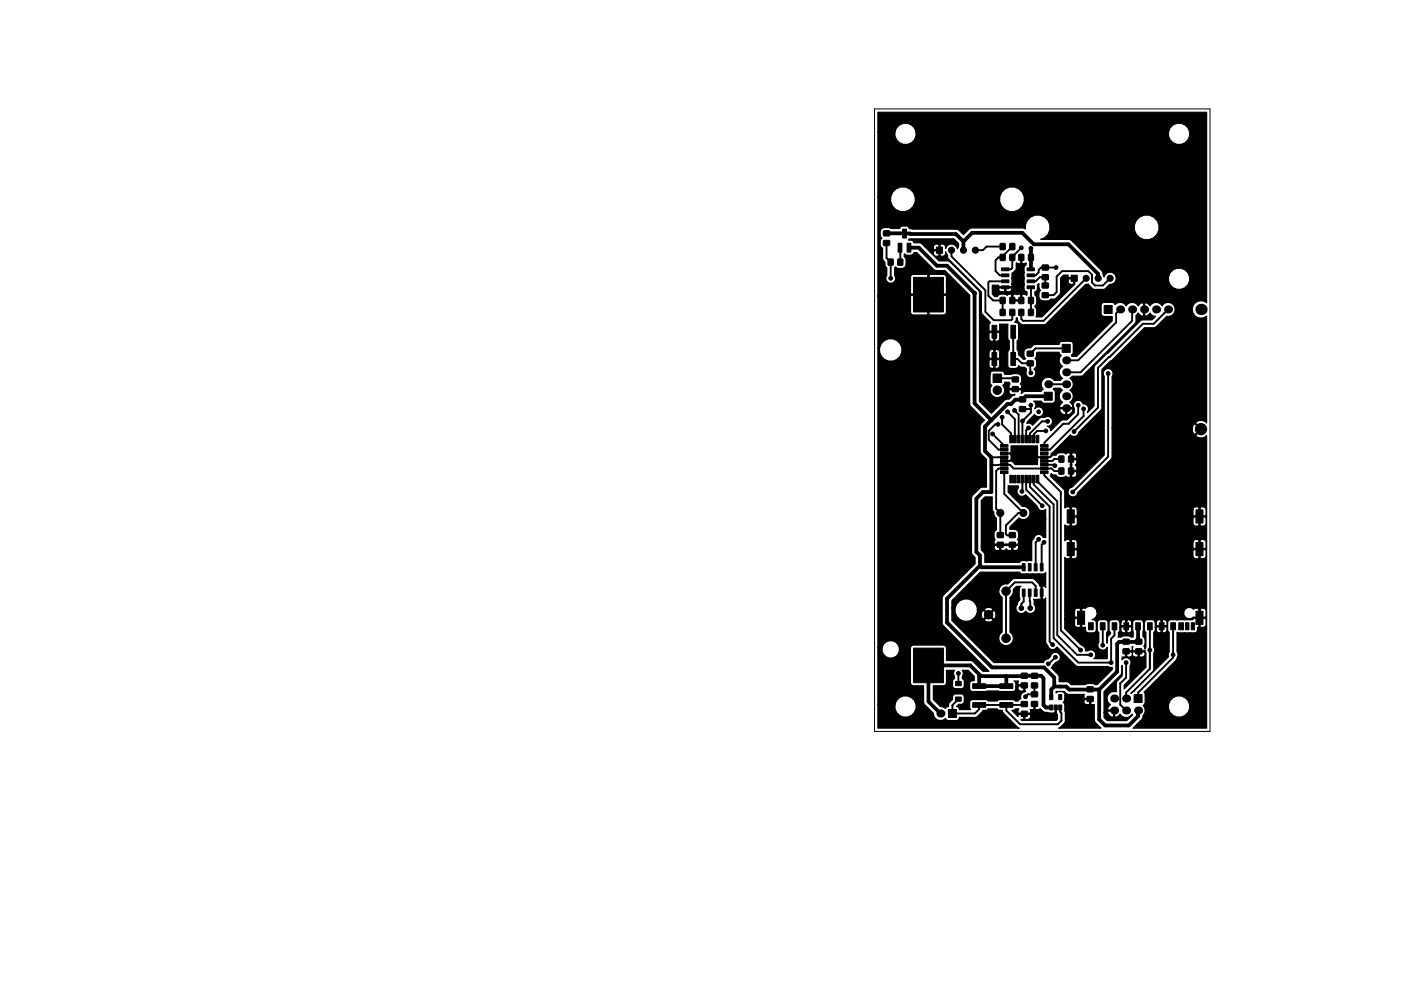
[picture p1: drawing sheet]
<svg xmlns="http://www.w3.org/2000/svg" width="297mm" height="210mm" viewBox="0 0 297 210" stroke-linecap="round" stroke-linejoin="round" font-family="sans-serif">
<path d="M185.4 23.1h71.1v132.1h-71.1z" fill="none" stroke="#000" stroke-width=".21"/>
<g fill="#000" stroke="#000" stroke-width=".21">
<path d="M187.3 51.1l1.3-.1v1l-1.2 .1zM187.3 49h1.3v1h-1.2zM188.3 55h1v1.3l-1-.1zM190.4 51.6h.8v1.9h-.8zM190.4 55h1v1.3l-1-.1zM191.4 48.6h.8v1.9h-.8zM192.3 51.6h.8v1.9h-.8zM198.5 52.4h1.3v1.3h-1.3zM212.4 59.4h1.5v.6h-1.5zM212.4 58.1h1.5v.6h-1.5zM212.4 56.8h1.5v.6h-1.5zM212.1 51.7h1v1.3l-1-.1z"/>
<path d="M212.1 54h1v1.3l-1-.1zM214.1 51.7h1v1.3l-1-.1zM214.1 54h1v1.3l-1-.1zM216 54h1.1l-.1 1.2h-1zM217.8 56.8h1.5v.6h-1.5zM217.8 58.1h1.5v.6h-1.5zM217.8 59.4h1.5v.6h-1.5zM218.1 54h1v1.2h-1zM221 60.1h1.2l.1 1h-1.3zM221 58.3h1.2l.1 1h-1.3zM221 56.3l1.2-.1 .1 1-1.3 .1zM227.1 58.4h1.3v1.3h-1.3z"/>
<path d="M193.7 58.8h6.3v7.4h-6.3zM210.3 69h1v2.8h-1zM210.3 74.8h1v2.7h-1zM210.6 79.4h1.8v1.8h-1.8zM212.4 60.7h1.5v.6h-1.5zM212.1 65.7h1v1.2h-1zM212.1 63.1h1v1.3h-1zM214.3 74.8h1v2.7h-1zM214.3 69h1v2.8h-1zM214.1 65.7h1v1.2h-1zM214.1 63.1h1v1.3h-1zM214.6 80h1.3v1h-1.2z"/>
<path d="M216 65.7h1.1l-.1 1.2h-1zM216 63.1h1.1l-.1 1.3h-1zM217.8 60.7h1.5v.6h-1.5zM217.8 74.5h1.2l.1 1-1.3 .1zM217.8 76.6h1.2l.1 1h-1.3zM218.1 65.7h1v1.2h-1zM218.1 63.1h1v1.3h-1zM221 62.1h1.2l.1 1h-1.3zM225.2 73.1h1.7v1.7h-1.7zM234.1 64.8h1.7v1.7h-1.7zM212.1 99.1h1.6v.6h-1.6zM212.1 98.3h1.6v.6h-1.6z"/>
<path d="M212.1 97.5h1.6v.6h-1.6zM212.1 96.7h1.6v.6h-1.6zM212.1 95.9h1.6v.6h-1.6zM212.1 95.1h1.6v.6h-1.6zM212.1 94.3h1.6v.6h-1.6zM214.1 92.4h.5v1.6h-.5zM214.9 92.4h.5v1.6h-.5zM214.6 82.1l1.3-.1v1l-1.2 .1zM215.7 92.4h.5v1.6h-.5zM216.5 92.4h.5v1.6h-.5zM216.2 86.3h1.2v1h-1.2zM216.2 84.2h1.2v1l-1.2 .1z"/>
<path d="M217.3 92.4h.5v1.6h-.5zM218.1 92.4h.5v1.6h-.5zM218.9 92.4h.5v1.6h-.5zM219.7 92.4h.5v1.6h-.5zM220.6 94.3h1.6v.6h-1.6zM220.6 95.1h1.6v.6h-1.6zM220.6 95.9h1.6v.6h-1.6zM220.6 96.7h1.6v.6h-1.6zM220.6 97.5h1.6v.6h-1.6zM220.6 98.3h1.6v.6h-1.6zM220.6 99.1h1.6v.6h-1.6zM221.4 83.2h1.7v1.7h-1.7z"/>
<path d="M224.5 99.3h1.1l-.1 1.3h-1zM224.5 96.8h1.1l-.1 1.2h-1zM226.6 99.3h1v1.3h-1zM226.6 96.8h1v1.2h-1zM212.1 99.9h1.6v.6h-1.6zM211.5 115.1h1.2v1h-1.2zM211.5 113h1.2v1h-1.2zM214.1 100.9h.5v1.6h-.5zM214 113h1.2l.1 1h-1.3zM214 115.1h1.2l.1 1h-1.3zM214.9 100.9h.5v1.6h-.5zM215.7 100.9h.5v1.6h-.5z"/>
<path d="M216.5 100.9h.5v1.6h-.5zM217.3 100.9h.5v1.6h-.5zM218.1 100.9h.5v1.6h-.5zM218.9 100.9h.5v1.6h-.5zM219.7 100.9h.5v1.6h-.5zM220.6 99.9h1.6v.6h-1.6zM226.3 108.2h1.5v2.8h-1.5zM226.3 115.1h1.5v2.8h-1.5zM253.6 108.2h1.5v2.8h-1.5zM253.6 115.1h1.5v2.8h-1.5zM216.7 125h.6v1.5h-.6zM216.7 119.6h.6v1.5h-.6z"/>
<path d="M218 125h.6v1.5h-.6zM218 119.6h.6v1.5h-.6zM219.3 125h.6v1.5h-.6zM219.3 119.6h.6v1.5h-.6zM220.6 125h.6v1.5h-.6zM220.6 119.6h.6v1.5h-.6zM228.5 129.7h1.5v2.8h-1.5zM230.8 132.1h1v1.5h-1zM233.3 132.1h1v1.5h-1zM235.8 132.1h1v1.5h-1zM238.1 135.6h1.3v1l-1.2 .1zM238.1 137.7h1.3v1h-1.2z"/>
<path d="M238.3 132.1h1v1.5h-1zM240.8 132.1h1v1.5h-1zM240.8 135.6h1.2l.1 1-1.3 .1zM240.8 137.7h1.2l.1 1h-1.3zM243.3 132.1h1v1.5h-1zM245.8 132.1h1v1.5h-1zM248.2 132.1h1v1.5h-1zM249.9 132.1h1v1.5h-1zM251.4 132.1h.7v1.5h-.7zM252.6 132.1h.7v1.5h-.7zM253.6 129.7h1.5v2.8h-1.5zM193.7 137.5h6.3v7.3h-6.3z"/>
<path d="M201.1 150.5h1.7v1.7h-1.7zM202.6 147.9h1.2v.9h-1.2zM202.6 144.6h1.2v.9h-1.2zM206.2 149.1h2.8v1h-2.8zM206.2 145.1h2.8v1h-2.8zM212 149.1h2.7v1h-2.7zM212 145.1h2.7v1h-2.7zM216.5 144.9h1.3v1h-1.2zM216.5 142.9h1.3v1h-1.2zM216.5 148.9h1.3v1h-1.2zM216.5 150.9h1.3v1l-1.2 .1zM218.7 142.9h1.2l.1 1h-1.3z"/>
<path d="M218.7 144.9h1.2l.1 1h-1.3zM218.7 146.8h1.2l.1 1h-1.3zM218.7 148.9l1.2-.1 .1 1-1.3 .1zM222.6 147.4h.6v1h-.6zM222.6 149.6h.6v1h-.6zM223.5 149.6h.7v1h-.7zM224.5 147.4h.6v1h-.6zM224.5 149.6h.6v1h-.6zM230.5 145.7h1.2l.1 1-1.3 .1zM230.5 147.8h1.2l.1 1h-1.3zM240.5 147.4h1.6v1.7h-1.6z"/>
<circle cx="208.9" cy="28.2" r=".4"/>
<circle cx="236.2" cy="28.2" r=".4"/>
<circle cx="188.8" cy="59" r=".4"/>
<circle cx="201.7" cy="53.1" r=".65"/>
<circle cx="204.3" cy="53.1" r=".65"/>
<circle cx="206.8" cy="53.1" r=".65"/>
<circle cx="216.5" cy="52.6" r=".4"/>
<circle cx="218.6" cy="52.7" r=".4"/>
<circle cx="223.9" cy="56.8" r=".4"/>
<circle cx="230.3" cy="59" r=".65"/>
<circle cx="232.8" cy="59" r=".65"/>
<circle cx="235.4" cy="59" r=".65"/>
<circle cx="250.7" cy="53.3" r=".4"/>
<circle cx="201.9" cy="70.7" r=".4"/>
<circle cx="206.6" cy="62.2" r=".4"/>
<circle cx="210.9" cy="61.3" r=".4"/>
<circle cx="218.6" cy="79.1" r=".4"/>
<circle cx="223.8" cy="68.8" r=".4"/>
<circle cx="234.9" cy="79.2" r=".4"/>
<circle cx="196.2" cy="81.5" r=".4"/>
<circle cx="210.4" cy="92.1" r=".4"/>
<circle cx="211.5" cy="82.8" r=".9"/>
<circle cx="211.6" cy="90" r=".4"/>
<circle cx="212.5" cy="88.5" r=".4"/>
<circle cx="213.6" cy="87.4" r=".4"/>
<circle cx="215.1" cy="87.1" r=".4"/>
<circle cx="216.8" cy="89.3" r=".4"/>
<circle cx="218.1" cy="90.8" r=".4"/>
<circle cx="218.6" cy="86" r=".4"/>
<circle cx="220.2" cy="87.4" r=".4"/>
<circle cx="221.7" cy="91.4" r=".4"/>
<circle cx="222.1" cy="89.4" r=".4"/>
<circle cx="223.6" cy="98.8" r=".4"/>
<circle cx="227.7" cy="91.6" r=".4"/>
<circle cx="228.6" cy="86" r=".4"/>
<circle cx="229.7" cy="86.7" r=".4"/>
<circle cx="246.3" cy="89.4" r=".4"/>
<circle cx="254.6" cy="91.1" r="1.2"/>
<circle cx="196.8" cy="115.8" r=".4"/>
<circle cx="204.5" cy="115.8" r=".4"/>
<circle cx="209.3" cy="114.3" r=".4"/>
<circle cx="212.1" cy="108.8" r=".75"/>
<circle cx="216.7" cy="104.3" r=".4"/>
<circle cx="217" cy="108.8" r=".75"/>
<circle cx="220.2" cy="114.4" r=".4"/>
<circle cx="221" cy="107.3" r=".4"/>
<circle cx="221.4" cy="110.1" r=".4"/>
<circle cx="221.4" cy="115.1" r=".4"/>
<circle cx="227.5" cy="104.4" r=".4"/>
<circle cx="209.6" cy="130.4" r=".9"/>
<circle cx="213.3" cy="125.4" r=".9"/>
<circle cx="213.3" cy="135.4" r=".9"/>
<circle cx="216.5" cy="129" r=".5"/>
<circle cx="218.4" cy="129" r=".5"/>
<circle cx="223.2" cy="136.8" r=".4"/>
<circle cx="223.8" cy="139.4" r=".4"/>
<circle cx="229.1" cy="137.9" r=".4"/>
<circle cx="231.3" cy="138.9" r=".4"/>
<circle cx="233.8" cy="136.9" r=".4"/>
<circle cx="243.8" cy="137.9" r=".4"/>
<circle cx="248.7" cy="138.9" r=".4"/>
<circle cx="203.2" cy="142.9" r=".4"/>
<circle cx="213.4" cy="153.3" r=".4"/>
<circle cx="215.6" cy="147.2" r=".4"/>
<circle cx="217.4" cy="147.8" r=".4"/>
<circle cx="219.8" cy="152" r=".4"/>
<circle cx="222.2" cy="140.8" r=".4"/>
<circle cx="223.5" cy="152" r=".4"/>
<circle cx="230.9" cy="151.9" r=".4"/>
<circle cx="235.6" cy="140.6" r=".4"/>
<circle cx="238.8" cy="140.6" r=".4"/>
<circle cx="241.6" cy="140.6" r=".4"/>
<circle cx="251.2" cy="142.2" r=".4"/>
</g>
<g fill="#000">
<circle cx="226.1" cy="76.4" r=".85"/>
<circle cx="226.1" cy="79" r=".85"/>
<circle cx="237.5" cy="65.7" r=".85"/>
<circle cx="240" cy="65.7" r=".85"/>
<circle cx="242.6" cy="65.7" r=".85"/>
<circle cx="245.1" cy="65.7" r=".85"/>
<circle cx="247.6" cy="65.7" r=".85"/>
<circle cx="254.6" cy="65.7" r="1.2"/>
<circle cx="222.2" cy="81.5" r=".85"/>
<circle cx="226.1" cy="84.1" r=".85"/>
<circle cx="226.1" cy="81.5" r=".85"/>
<circle cx="226.1" cy="86.6" r=".85"/>
<circle cx="199.4" cy="151.4" r=".85"/>
<circle cx="236.2" cy="148.2" r=".85"/>
<circle cx="236.2" cy="150.7" r=".85"/>
<circle cx="238.8" cy="150.7" r=".85"/>
<circle cx="238.8" cy="148.2" r=".85"/>
<circle cx="241.3" cy="150.7" r=".85"/>
</g>
<g fill="none" stroke="#000" stroke-width=".8">
<path d="M188 49.5l14.7 .2 1.6 1.5M192.7 52.5h2.1l3.8 3.9h2.2l5.8 5.8v23.4l3.6 3.5M204.3 51.2v1.9M204.3 51.2l1.8-1.8h10.6l2.5 2.4h7.3l6.3 6.3v.9M218.6 52.7l-.1 4.4M216.8 84.8h-1.5l-.9 .9h-.8l-4.8 4.8v5.2l1.4 1.3v7.4h-1.8l-1.4 1.4v11.3l.8 .8v2.1M222.2 84.1h-4.7l-.7 .6M207.8 120l.3 .4h8.9M207.8 120l-7 7v5.1l9.5 9.5h11.1l2.1 2.2v1.9M241.3 132.9v3.2l.1 .1h-4.1l-.4 .4v5.9l-3.9 3.8M207.6 143.1v2.5h5.8v-2.1M217.2 143.5h-9.2l-2.3-2.3h-8.9v7.6l2.6 2.6"/>
<path d="M217.2 143.4h3.5l.5 .5v5.7l.6 .5h1.1M219.3 143.4h.1M223.5 145.7l-.6 .6v1.6M223.5 145.7h2.6l.6 .6h6.3M233 146.3v6.3l1.3 1.3h5l2-2v-1.2"/>
</g>
<g fill="none" stroke="#000" stroke-width=".4">
<path d="M188 51.6v3.1l.8 .9v3.4M190.8 52.5l.1 3.1M201.7 53.1v1.3l7.2 7.2v4.6l1.8 1.7h3.7l.2-.2v-1.4M212.6 52.3h-3.4l-.8 .8h-1.6M213.1 59.7h-3.3l-.3 .2v2.8l1.1 1h2v2.6M214.6 52.3l-2 2.1v.2h-.9l-.6 .6v2.3l.9 .9h1.1M216.5 52.6l-1.9 1.9v2.3l-.3 .3h-1.2M218.5 59.7h1.1l.9-.9h1.1v1.8M223.9 56.8h-3.2l-.5 .5v.5l-.6 .6h-1.1M230.3 59l-9 9.1h-4.4l-.4-.4v-1.4M235.4 59l-1.6 1.6h-1.6l-.7-.7v-1.6l-.7-.8h-5.6l-1.2 1.2v3.3l-.6 .6h-1.8M214.8 70.4v5.8h.9l1 .9h1.7v1.9l.2 .1"/>
<path d="M218.5 61l.1 5.3M226.1 73.9h-6.5l-1.2 1.1M234.9 79.2v17.7l-7.4 7.5M237.5 65.7l-.9 .8v1.9l-8 8h-2.5M240 65.7v2.4l-10.9 10.9h-3M247.6 65.7l-3 3h-2.3l-9.5 9.4v8.4l-5.1 5.1M210.2 98.7l3.9-.1 .8 .8h8.1l.5 .5h1.6M210.4 92.1l2.5 2.5M211.5 80.3h3.5l.3 .2M211.6 90h-.6l-1.4 1.4v1.9l2.1 2.1h1.2M211.7 97h.1M212.5 88.5v1.6l1.9 1.9v1.2"/>
<path d="M212.9 96.2h1.2l.8 .8h7.7l1.6-1.5h2.3l.5 .5v1.4M212.9 97h-2.7M212.9 99.4h-1.2l-.5 .5v8l.9 .9v4.8M213.6 87.4l1.6 1.5v4.3M214.7 96.8v.4l-.6 .6h-1.2M215.1 87.1l.9 .8v5.3M216.8 89.3v3.9M216.8 89.3h.1M218.1 90.8l-.5 .5v1.9M218.6 86v1.5l-1.8 1.8M218.6 86.7l-1.8 .1M221.4 98.6h2l.2 .2"/>
<path d="M221.7 91.4h-1.8l-.7 .8v1M222.1 89.4h-1.2l-2.5 2.6v1.2M222.2 81.5h3.9M225.1 97.4h-1.6l-.4 .4h-1.7M228.6 86v1.9l-2 2h-1.2l-4 4v.7M229.7 86.7v1.6l-7.1 7.1h-1.2M212.9 100.2v4.6l4.1 4h-1.1l-2.6 2.7v1.8l.2 .3h1.1M216.8 101.7l-.1 2.6M217.6 101.7v2.2l3.4 3.4M217.6 102.9h.1M218.4 101.7v1.6l4.1 4.2v28.6l.7 .7M219.2 101.7v1.1l4.2 4.2v28.4l5.2 5.2h7v-5.1l.7-.7v-1.9"/>
<path d="M220 101.7v.5l4.2 4.2v28.3l4.1 4.2h3M220.2 114.4l-.6 .7v5.3M221.4 115.1l-.5 .5v4.8M221.4 100.2v.7l3.5 3.5v29.3l4.2 4.2M217 125.8v1.8l-.5 .5v.9M218.4 125.9l-.1-.1 .1 3.2M218.4 129h.1M219.6 125.8v-1.5l-.8-.7h-3.6l-1.9 1.8v10M223.8 139.4l-1.6 1.4M233.8 132.9h.1M233.8 132.9v4M243.8 132.9v9l-5 5v1.3"/>
<path d="M248.7 132.9v6.6l-7.4 7.5v1.2M203.2 148.3l-1.3 1.3v1.8h4.8l.9-.9v-.9h9.4l.2-.2M203.2 142.9v2.1M213.4 149.6v1.1l2.9 3h8l.7-.8v-1.6l-.2-.3v-.9M219.3 145.4v1.9h-1.4l-.5 .5M223.8 150.1v1.6l-.3 .3M238.8 140.6v3.2l-1.3 1.2v4.5l1.3 1.2"/>
</g>
<path d="M192.8 50.6l9.4 .1 1 1v.6l-.2 .5a1.3 1.3 0 0 0-1.2-1 1.3 1.3 0 0 0-1.3 1v-.5l-.3-.4-.7-.1-.2 .2v2.2l.2 .2 .7-.1 .3-.4v-.5l.4 .7v.6l.2 .3 7 6.9v4.3l.2 .6 1.7 1.7-.3 .4v1.2l.1 .2h2l.2-.2-.1-1.3h1.8v3l.3 .5v1.9l-.3 .6v2.7a.65 .65 0 0 0 .6 .7h1a.63 .63 0 0 0 .7-.6l.3 .3h1l.3 .3v.5a1.04 1.04 0 0 0 1.2 1.4 1.04 1.04 0 0 0 .5-1.7v-.2a1.46 1.46 0 0 0 .1-2.1 1.09 1.09 0 0 0 .4-1.2l.1-.2h4.7l.2 .5 .2 .2a1.48 1.48 0 0 0 .3 2.3 1.46 1.46 0 0 0 0 2.6l-.5 .4h-1.3a1.5 1.5 0 0 0-2.2-.3 1.5 1.5 0 0 0-.1 2.2l-.4 .4h-3.3l-.4 .1-.6 .4 .1-.7-.2-.1h-2.3l-.2 .1a.71 .71 0 0 0 .5 1h.6l.1-.2 .1 .2-.7 .3-.6 .6h-.7l-.3 .3-2.7 2.7-2.5-2.5v-5.8h2.2v1.8l.4 .6a1.55 1.55 0 0 0 .1 2.1 1.55 1.55 0 0 0 2.1 0 1.55 1.55 0 0 0 .1-2.1l.4-.4v-.3h1l.2 .4-.3 .4v.4l.2 .1h2.3l.2-.1v-.4l-.3-.4a1.36 1.36 0 0 0-.6-2.2l-2.7 .1a.65 .65 0 0 0-.6-.7h-1.8a.65 .65 0 0 0-.7 .7h-2.2v-3h2v1.3a.61 .61 0 0 0 1 .3v-1.7h.2v1.7a.6 .6 0 0 0 1.1-.3v-1.3l-.2-.1-4.1 .1v-1.7h2v1.2l.1 .1h.9v-1.7h.2v1.7h.9l.2-.1v-1.2a.61 .61 0 0 0-1.1-.4h-.2a.6 .6 0 0 0-1 .4h-2v-4h2v1.2a.61 .61 0 0 0 1 .3v-1.7h.2v1.7a.6 .6 0 0 0 1.1-.3v-1.2l-.2-.2-4.1 .2v-8.5l-.2-.6-6-6-.7-.3h-1.7l-2-1.9h.8l.1 .7 .4 .3h.5l.2-.2v-1l-2 .2-1.1-1.1h1.9v.5l.2 .2h1v-1l-.2-.2h-.5l-.5 .5h-1.9l-.8-.7-1.4-.1a.62 .62 0 0 0-.7-.5h-.5zM216.4 54.5h.3v1.3l.1 .1h.4l.3-.1v.4l-.2 .2-.2 .4 .1 1-.1 3.5a.64 .64 0 0 0 .6 .6v.7l-.1 .1-.4-.3h-.4l-.1 .2v1.3h-2.2v-1.3h.3v1h1.6v-1l-.2-.2-.6 .1-.7-.1-.1 .2-.9-.2-.4 .3a1.57 1.57 0 0 0-2 .2h-.6l-.5-.5v-1.2h1.3l.1 .4 .4 .3h.7l.1-.2v-.6h.3v.6l.1 .2 .9-.1 .2-.6-.1-.1-4 .1v-.7h1.3l.2 .3h2.5l.1-.1v-2.7a1.5 1.5 0 0 0 1-1.3v-.9l.7 .1 .2-.1zM219.9 60.5l.4-.3a1.21 1.21 0 0 0 .3 1.4 1.33 1.33 0 0 0 .6 2.2h.9l.7-.3 .9-.1 .9-.8 .3-.6v-2.7h1.6v.5l.2 .4 .8 .1 .1-.1v-1l-2.7 .1v-.3l.6-.6h1v.4l.1 .1h1.3v1.3l-7 7h-1.3a1.84 1.84 0 0 0-.2-2.1l.1-.3a1.83 1.83 0 0 0-.1-2.2v-.7l.5-.4zM186.1 23.8h69.7v40.4a1.86 1.86 0 0 0-2.5 .2 1.86 1.86 0 0 0 0 2.5 1.86 1.86 0 0 0 2.5 .2v22.7a1.36 1.36 0 0 0-2.3 0l1.3 1.2-1.3 1.4a1.36 1.36 0 0 0 2.3 0v62.1h-15.6l1.8-1.8 .4-.8a1.75 1.75 0 0 0 0-2.2l.2-.2h5.1a2.28 2.28 0 0 0 2.7 2.6 2.28 2.28 0 0 0 1.5-3.5 2.28 2.28 0 0 0-3.8 0l-.4 .9h-5.1l.2-.4v-1.7l-.2-.5 6.7-6.8a2.1 2.1 0 0 0 .3-1.8v-4.1h3.9a.9 .9 0 0 0 .4-1.1l.3-.2v-1.7h.2v1.7l.2 .2h.6l.4-.3 .1-1.4-.2-.2h-2.4l-.2 .3h-.6h-4.1l-.4 .2-.2 .4v1.5l.3 .6-.1 5.1-7.3 7.4-.5 .2-.2 .3 4.8-5 .1-3.7a1.02 1.02 0 0 0-.1-1.2v-3.1l.3-.3v-.7h.3l.1 .8a.59 .59 0 0 0 .9 .1v-1.1h.2v1.1l.2 .2a.68 .68 0 0 0 .8-.6v-.5l-.1-.2h-2l-.4 .2v-1.2h.3v.6l.1 .1h.9v-1.1h.2v1.1h.9l.1-.1-.1-.8a.59 .59 0 0 0-.9-.2l-.4-.1a.68 .68 0 0 0-.8 .5h-.3l-.4-.5a2.04 2.04 0 0 0-1.7 .2l-.2 .4v1.5l.4 .6v3.1l-.2 .4-.3-.6a1.59 1.59 0 0 0-.2-2.1l.1-2.9a.65 .65 0 0 0-.6-.6h-1.3l-.3 .4 .1 3.3h-.5a2.04 2.04 0 0 0-2.1 0h-.7l.1-1 .3-.3v-.7h.3l.1 .8a.59 .59 0 0 0 .9 .1v-1.1h.2v1.1l.2 .2a.68 .68 0 0 0 .8-.6v-.5l-.1-.2h-2l-.4 .2v-1.2h.3v.6l.1 .1h.9v-1.1h.2v1.1h.9l.1-.1-.1-.8a.59 .59 0 0 0-.9-.2l-.4-.1a.68 .68 0 0 0-.8 .5h-.3l-.4-.5a2.04 2.04 0 0 0-1.7 .2l-.2 .4v1.5l.4 .9-.7 .7v1.3l-.2-2.3 .3-.6v-1.5l-.4-.6a2.04 2.04 0 0 0-1.7 .2l-.2 .4v1.5l.4 .6-.1 2.1a1.05 1.05 0 0 0 .4 1.5 1.05 1.05 0 0 0 1.5-.5v2.4h-2.9a1.04 1.04 0 0 0 .2-1.4 1.04 1.04 0 0 0-1.5-.2h-.5v-.4a1.02 1.02 0 0 0-.8-.8l-3.5-3.5v-2h2l.1 1.4 .4 .3h.6l.2-.2v-1.7l-3.3 .2v-1.9h2v1.3l.2 .1h1.1v-1.7h.2v3.7l.2 .2h.6l.1 .8 .3 .3a2.04 2.04 0 0 0 1.7-.1l.2-.5v-1.7a.75 .75 0 0 0-.9-.4 1.42 1.42 0 0 0 1.1-1.7h18.4v.5a1.27 1.27 0 0 0 2.1 .6h1.1v-1.7h.2v1.7h1.1l.2-.1v-1.3l-.5-.5h-.6l-.2 .2-1-.2-.3 .3-.3-.2a1.21 1.21 0 0 0-1.8 .7h-18.4a1.49 1.49 0 0 0-2.5-.8h-.6l-.2 .2-1-.2-.5 .5h-2v-11.2l.3 .2h.6l.2-.1v-1.8h.2v1.8l.2 .1h.6l.4-.2 .1-1.5h24.5l.1 1.5 .4 .2h.6l.2-.1v-1.8h.2v1.8l.2 .1h.6l.5-.5v-1.2l-.2-.2h-2.4l-.2 .2h-24.5l-.2-.2h-1.3v-2h.2v1.8h1.1l.2-.2v-1.2h24.5v1.2l.2 .2h1.1v-1.8h.2v1.8h1.1l.2-.2v-1.2l-.5-.5h-.6l-.2 .1-1-.1-.5 .5h-24.5l-.5-.5h-.6l-.2 .1-1-.1-.3 .2v-3.3l.3 .2h.6l.2-.2v-1.7h.2v1.7l.2 .2h.6l.4-.3 .1-1.4h24.5l.1 1.4 .4 .3h.6l.2-.2v-1.7h.2v1.7l.2 .2h.6l.5-.5v-1.2l-.2-.2h-2.4l-.2 .2h-24.5l-.2-.2h-1.3v-2h.2v1.7h1.1l.2-.1v-1.3h24.5v1.3l.2 .1h1.1v-1.7h.2v1.7h1.1l.2-.1v-1.3l-.5-.5h-.6l-.2 .2-1-.2-.5 .5h-24.5l-.5-.5h-.6l-.2 .2-1-.2-.3 .3-.1-3.6h.7v.4a1.05 1.05 0 0 0 1.1 .8 1.05 1.05 0 0 0 1-.9l7.2-7.3 .1-6.5h17v.8l.3 .5 .2 .2 1.2-1.1-1.2-1.2-.2 .2-.3 .6h-17v-10.9a1.06 1.06 0 0 0-.9-1.6 1.06 1.06 0 0 0-.8 1.7v16.6l-6.8 6.9a1.02 1.02 0 0 0-.9 .8h-.7l-.2-.4-2.8-2.9 .2-.4 .3 .2 .7 .1 .2 .2a1.71 1.71 0 0 0 1.9 0l.4 .3h.4l.2-.2v-1h.2v1l.2 .2a.71 .71 0 0 0 .9-.5v-.6l-.2-.1h-1.2v-1.4l.1-1.2h.2v2.3h.9l.2-.1v-.6l-.4-.4 .4-.5v-.5l-.2-.2h-1.2l.1-1.3h.2v1.1h.9l.2-.2v-.5a.71 .71 0 0 0-.9-.5l-.2 .1-.8-.1-.4 .2a1.57 1.57 0 0 0-2.1 .3h-.7l-.5 .3 .2-.7 4-3.9 .2 .1a1.04 1.04 0 0 0 1.6-.7l4.9-4.9v-8.4l1.8-1.8 .4-.2 6.9-6.9h2.2l2.5-2.4h.1a1.5 1.5 0 0 0 1.5-2.1 1.5 1.5 0 0 0-2.6-.1 1.48 1.48 0 0 0-2.6 0l-.5-.5-.4-.2-.2 .1v2.7l.2 .1 .4-.2 .5-.5 .7 .7h.5l-.7 .8-2-.1-.6 .3-9.7 9.6v8.4l-1.4 1.4a1.12 1.12 0 0 0 .1-1.2 1.12 1.12 0 0 0-1.1-.6 1.05 1.05 0 0 0-1.5-.7 1.05 1.05 0 0 0-.3 1.6v.9l-1.6 1.6h-.8l-.6 .2-2 2.1-.2-.6-.6-.4h.3a1.05 1.05 0 0 0 .8-1.4 1.05 1.05 0 0 0-1.6-.4h-.9l-1.7 1.6-.6-.4h-.6l.1-.3 1.5-1.6a1.04 1.04 0 0 0 1.4 .4 1.04 1.04 0 0 0 .5-1.3h3.4l.6 .8 .5 .2 .2-.1v-1.2h.3v1.2a.99 .99 0 0 0 1.2-1.2h-2.7l-.1 .3h-3.4l-.1-.2a1.04 1.04 0 0 0-1.7-.1v-.1a1.03 1.03 0 0 0-.2-1.5h1.6l.1 .3 .5 .2h1.7a.65 .65 0 0 0 .6-.7v-1.7l-.1-.4-.3-.2 .2-.2h1.3l.5 .4a1.46 1.46 0 0 0 0 2.6l-.5 .4-.2 .5 .1 .2h2.7l.1-.2-.2-.5-.5-.4 .3-.3a1.48 1.48 0 0 0-.3-2.3 1.46 1.46 0 0 0 0-2.5l.5-.5h1.8l.6-.2 10.9-10.9 .3-.6v-1.2l.4-.5 .5 .5 .4 .2 .2-.1v-2.7l-.2-.1-.4 .2-.5 .5a1.48 1.48 0 0 0-2.5 0 1.51 1.51 0 0 0-2.4-.3l-.1-.3-.5-.1h-1.9l-.4 .6v1.7a.65 .65 0 0 0 .6 .7l1.7-.1v1l-7.5 7.5h-1l-.2-.2 .3-.2 .2-.4v-1.7a.65 .65 0 0 0-.7-.7l-1.9 .1-.4 .6h-5l-.6 .2-.5 .5h-.5a1.33 1.33 0 0 0-.5 2.3l-.5 .1-1-.8-.1-.9-.2-.3v-1.9l.3-.5v-2.8a.68 .68 0 0 0-.9-.6l.3-.4 .1-.5 .1-.1 .1 .2a1.5 1.5 0 0 0 1.3 1.3h4.6l8.6-8.6h.5l.9 .9 .6 .2h2l1.1-1.1h.3a1.29 1.29 0 0 0 1-1.6h11.1v.9a2.28 2.28 0 0 0 3.5 1.4 2.28 2.28 0 0 0 0-3.7 2.28 2.28 0 0 0-3.5 1.4h-11.1l-.1-.4a1.3 1.3 0 0 0-1.4-.5 1.3 1.3 0 0 0-1 1l-.5-1.4-6.7-6.5-6.2-.1 .8-.3 .7-.8 .4-.9v-1.1h17.9a2.65 2.65 0 0 0 3.1 3.2 2.65 2.65 0 0 0 1.7-4.1 2.65 2.65 0 0 0-4.4 0l-.4 .9h-17.9a2.64 2.64 0 0 0-3-2.1 2.64 2.64 0 0 0-2.2 3l-.7-.3h-10.6l-.7 .4-1.1 1.1-.9-.9-.7-.3h-9.3l-.6-.1-.4-.5a1.42 1.42 0 0 0-1.6 .4l-.1 .1h-1.8a1.73 1.73 0 0 0-2.2 .3 1.66 1.66 0 0 0 .3 1.7 1.48 1.48 0 0 0 .1 2.2v2l.1 .4 .4 .5 .1 .8 .3 .4v1.6a1.05 1.05 0 0 0 .7 1.7 1.05 1.05 0 0 0 1.1-1.4h3.2v3.5l.2 .2h3.5v-4h.3v4h3.5l.2-.2v-3.5l-.3-.4-3.3-.1-.4 .2-.1-.2h-3.1l-.5 .5h-3.2l-.1-.3v-1.6l.2-.2v.1a1.36 1.36 0 0 0 2.2-.6l-.1-1.3-.3-.3 .1-.7 .3 .3a1.42 1.42 0 0 0 1.6-.4l.1-.1h.6l3.8 3.8h2.2l5.2 5.3v22.9l.3 .7 2.8 2.8-.6 .6-.3 .8v5.2l.3 .7 1 1.1v5.9l-.7-.1-.7 .3-1.4 1.4-.3 .8v11.3v.4l.7 .8v1.3l-6.9 7-.1 5.5 .3 .7 9.7 9.6h-1.3l-2.3-2.2-5.4-.1v-2.6a.65 .65 0 0 0-.7-.6h-6.3l-.5 .2-.2 .4v7.3a.65 .65 0 0 0 .7 .7h2.1l.1 3.7 2 2.1a1.5 1.5 0 0 0 .9 1.5 1.5 1.5 0 0 0 1.7-.4l.1 .3 .5 .2h1.7l.4-.2 .2-.5h3.3l.6-.2 1.1-1.3h.8l.3-.3h1.9l.3 .3h.8l.3 .6 2.9 3 .4 .2h-30v-5h3.6a2.28 2.28 0 0 0 2.7 2.6 2.28 2.28 0 0 0 1.5-3.5 2.28 2.28 0 0 0-3.8 0l-.4 .9h-3.6v-12.1h.9a1.87 1.87 0 0 0 2.2 2.2 1.87 1.87 0 0 0 1.2-2.9 1.87 1.87 0 0 0-3.1 0l-.3 .7h-.9v-63.6h.4a2.41 2.41 0 0 0 2.8 2.8 2.41 2.41 0 0 0 1.6-3.7 2.41 2.41 0 0 0-4.1 0l-.3 .9h-.4v-11h6.9l.1 3.7 .4 .3h3.1l.1-.1v-4.1h.3v4.1l.1 .1h3.1l.5-.5v-3.5l-.2-.2-14.4 .2v-21h2.7v1a2.65 2.65 0 0 0 3.2 2.1 2.65 2.65 0 0 0 2-3.1h18v1a2.65 2.65 0 0 0 4 1.7 2.65 2.65 0 0 0 0-4.4 2.65 2.65 0 0 0-4 1.7h-18l-.3-1a2.65 2.65 0 0 0-2.8-1.1 2.65 2.65 0 0 0-2.1 2.1h-2.7v-13.8h3.6v.8a2.28 2.28 0 0 0 2.7 1.8 2.28 2.28 0 0 0 1.8-2.6h53.5v.8a2.28 2.28 0 0 0 3.5 1.5 2.28 2.28 0 0 0 0-3.8 2.28 2.28 0 0 0-3.5 1.5h-53.5l-.3-.9a2.28 2.28 0 0 0-2.4-.9 2.28 2.28 0 0 0-1.8 1.8h-3.6zM214.4 94.6h5.6v2a.57 .57 0 0 1 0 .8v1.2h-4.7l-1.1-.9 .2-.2-.1-.9a.57 .57 0 0 1 .1-.8zM208.8 105.4h1.6l-.1 2.5 .4 .7a1.53 1.53 0 0 0 .6 1.4v2.4a1.51 1.51 0 0 0-.3 2.1l-.2 .4v.4l.1 .1h4.9l.2-.1v-.4l-.3-.4a1.36 1.36 0 0 0-.6-2.2h-1v-.5l2-1.9a1.4 1.4 0 0 0 2.2-.7 1.4 1.4 0 0 0-1.5-1.8l-3-3v-1.4l2.1 .1v.4a1.04 1.04 0 0 0 0 1.5 1.04 1.04 0 0 0 1.5-.1l2.5 2.6a1.03 1.03 0 0 0 .7 .8 1.03 1.03 0 0 0 1.1-.3v6.1l-.5-.1a1.03 1.03 0 0 0-1.1-.6 1.03 1.03 0 0 0-.9 .9l-.4 .4-.1 .4v3.9l-2-.1-.5 .4h-7.4l-.1-1.9-.7-.7v-.8h2.8a.71 .71 0 0 0 .5 .9h.5l.2-.2v-.9h.2v.9l.2 .2h.5l.5-.4 .4 .4h.5l.2-.2v-.9h.3v.9l.1 .2h.6a.71 .71 0 0 0 .5-.9l-.2-.2-7.8 .2v-9.7zM201.8 127.4l2.3-2.3h7.7a1.54 1.54 0 0 0 .7 1.6v7.4a1.56 1.56 0 0 0-.4 2.3 1.56 1.56 0 0 0 2.4 0 1.56 1.56 0 0 0-.4-2.3v-7.4a1.52 1.52 0 0 0 .7-1.6l.7-.7h1l-.4 .6v1.5a.78 .78 0 0 1-.2 1l-.2 .6a1.19 1.19 0 0 0 .1 1.8 1.19 1.19 0 0 0 1.7-.2 1.15 1.15 0 0 0 1.6 .2 1.15 1.15 0 0 0 .2-1.6l-.2-1.1h1.5l.1-.2v-2.5l-.3-.2-.2-.6-.8-.7-.6-.3h-3.6l-.6 .3-1 .9a1.55 1.55 0 0 0-1.8 1.2h-7.7l3.8-3.7h8.3l.5 .4 1-.1 3.5 .1 .5-.4v3.3l-.4-.4-.3 .2v2.5l.3 .2 .4-.3v9.2l.3 .7a1.13 1.13 0 0 0 .9 1 1.13 1.13 0 0 0 1.2-.5l4.2 4.1h6.7l.8 .2v.5l-3.2 3.2h-.4a2.04 2.04 0 0 0-2.1 0h-3l-.6-.6-1.9-.1-.1-1.2-1.6-1.7 .2-.3a1.64 1.64 0 0 1 1.3-1.1 1.05 1.05 0 0 0-.1-1.7 1.05 1.05 0 0 0-1.6 .7l-.5 .5a.98 .98 0 0 0-1 .8h-10.5l-8.9-9v-2.6h.7a2.39 2.39 0 0 0 .9 2.4 2.39 2.39 0 0 0 2.7 .1h2.6a1.07 1.07 0 0 0 1.8 0l-.9-.9-.9 .9h-2.6l.8-.7 .2-.6h1v.6l.2 .4 .2 .1 .9-.9h.4l.9 .9a1.07 1.07 0 0 0 0-1.8l-.9 .9h-.4l-.9-.9-.2 .1-.2 .6h-1l.1-.9h1.5l.9 .9 .9-.9a1.07 1.07 0 0 0-1.8 0h-1.5a2.38 2.38 0 0 0-2.2-2.3 2.38 2.38 0 0 0-2.5 2h-.7zM238.6 138l1.3 .1 .2-.2-.1-.7h.2l-.1 .7 .2 .2h2.3l.2-.2 .2 .6v3.1l-4.7 4.6v-.8l1.2-1.3 .1-2.9a1.05 1.05 0 0 0-.2-1.5 1.05 1.05 0 0 0-1.5 .3v-.6h.6l.1-.2v-.9h.3v.9l.1 .2h.6a.71 .71 0 0 0 .5-.9 .71 .71 0 0 0 .5 .9h.5l.2-.2v-.9h.3v.9l.1 .2h.6a.71 .71 0 0 0 .5-.9l-.2-.2h-2.3l-.2 .2-.2-.2h-1.3zM200.7 142.2h1.7a.99 .99 0 0 0 0 1.3v.5l-.3 .1a1.79 1.79 0 0 0 0 1.8 2.31 2.31 0 0 0 1.9 .2l.3-.2a1.79 1.79 0 0 0 0-1.8l-.3-.1v-.5a1 1 0 0 0 0-1.3h1.3l1.3 1.3v.9a.75 .75 0 0 0-1 .7v1a.65 .65 0 0 0 .6 .6l3.1-.1 5.4 .1a.74 .74 0 0 0 .7-1h.4a.71 .71 0 0 0 .5 .9h.6l.1-.1v-1l-1.6 .2-.1-.9-.3-.3h.9l-.1 .6 .2 .2h1.3v1.2l.2 .1-.2 .1a1.18 1.18 0 0 0-.8 1.5l-.6 .5h-.6l-.6-.3h-2.7l-.6 .3h-1.9l-.5-.3h-2.8a.65 .65 0 0 0-.6 .7v1l.2 .4h-2.4a.63 .63 0 0 0-.6-.6l.5-.5a.9 .9 0 0 0 1.1-.4 1.91 1.91 0 0 0-.1-1.6 2.31 2.31 0 0 0-1.9-.1 .9 .9 0 0 0-.4 1.1l-.9 .9v.6l-.5 .2-.1 .2-.5-.3-.6-.1-1.5-1.5v-2.9h2.1a.65 .65 0 0 0 .7-.7zM214.5 150.7h.5l.3-.3h.7l-.2 .3v.5l.2 .1h2.3l.2-.1-.1-.7 .6 .1 .2-.2v-1.2h.3v1.2l.1 .2h.6l.3-.3a1.89 1.89 0 0 0 1.8 .9l1.3 .1 .2-.5 .4 .9v.9l-.3 .2h-7.3l-.2-.2h.5l.1-.1v-.9h.3v.9l.2 .1h.5a.71 .71 0 0 0 .5-.9l-.2-.1h-2.3l-.2 .4zM223.9 146.7h1.7l.7 .6 .4 .1 3.2-.1-.1 .7 .2 .2 1.3-.1v1.2l.1 .2h.6l.1 3.6 1.3 1.4h-8.9l.4-.2 .9-1.1 .1-1.9-.2-.5a2.08 2.08 0 0 0-.1-1.7l-.2-.1 .3-.4h4.1a.71 .71 0 0 0 .5 .9h.6l.1-.2v-.9h-1l-.2 .2h-4.1l.1-1.2a.65 .65 0 0 0-.7-.7l-.9 .1-.3 .2zM237.9 141.2v2.2l-1.2 1.3v2.1a1.49 1.49 0 0 0-1.9 .8 1.49 1.49 0 0 0 .6 1.9l-.4 .4-.2 .5 .1 .2h1.5l-.1 1.5 .3 .1 .4-.2 .5-.5a1.48 1.48 0 0 0 2.5 0l.1 .2-1.2 1.2h-4.2l-.6-.7v-1.1h.7a1.08 1.08 0 0 0 1.3 1v-1.2h-1.2l-.1 .2h-.7v-4.4l3.5-3.5 .3-.7z" fill="#000" stroke="#000" stroke-width=".25"/>
</svg>
